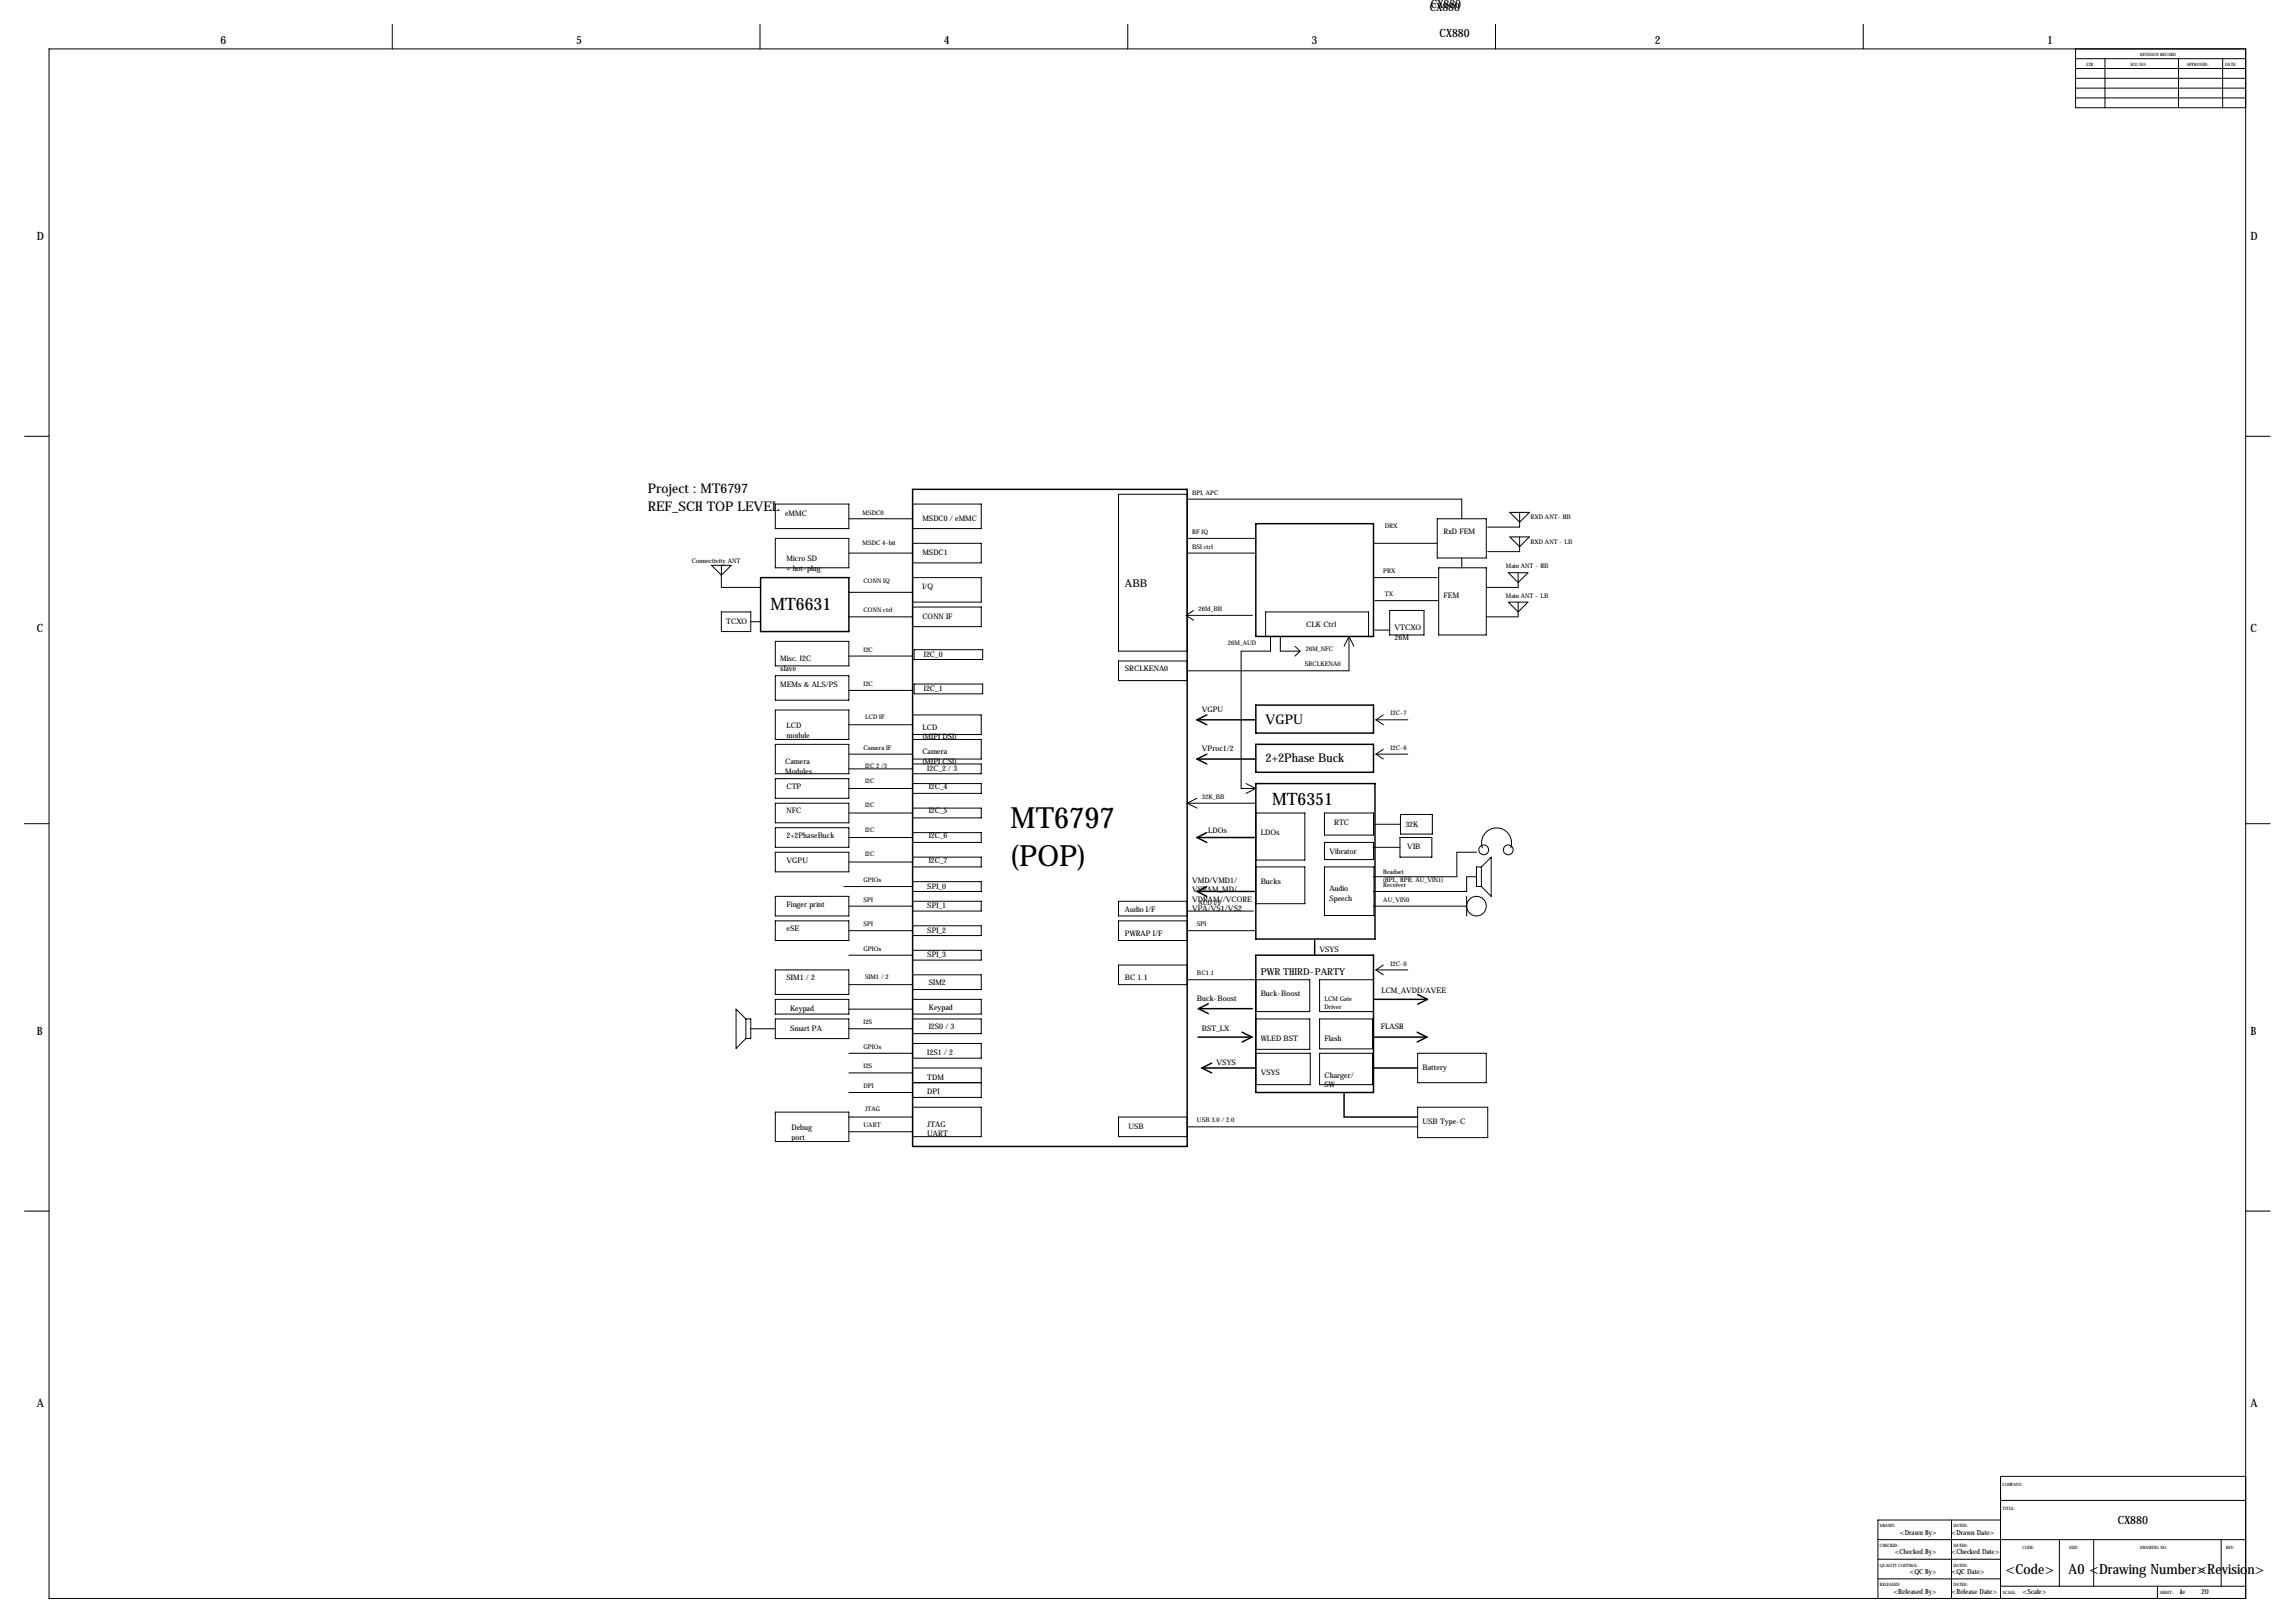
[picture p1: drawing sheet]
<svg xmlns="http://www.w3.org/2000/svg" width="1189mm" height="841mm" viewBox="0 0 1189 841" stroke-linecap="round" stroke-linejoin="round" font-family="sans-serif">
<defs><g id="words">
<g font-size="15.1">
<text x="524" y="429">MT6797</text>
<text x="524" y="449">(POP)</text>
</g>
<g font-size="8.9">
<text x="399" y="316">MT6631</text>
<text x="659" y="417">MT6351</text>
</g>
<g font-size="7.3">
<text x="1039" y="815">&lt;Code&gt;</text>
<text x="1072" y="815">A0 &lt;Drawing Number&gt;</text>
<text x="1138" y="815">&lt;Revision&gt;</text>
</g>
<g font-size="6.9">
<text x="336" y="256">Project : MT6797</text>
<text x="336" y="265">REF_SCH TOP LEVEL</text>
<text x="656" y="375">VGPU</text>
</g>
<text font-size="6.3" x="656" y="395">2+2Phase Buck</text>
<g font-size="5.9">
<text x="741" y="6">CX880</text>
<text x="114" y="23">6</text>
<text x="298" y="23">5</text>
<text x="489" y="23">4</text>
<text x="679" y="23">3</text>
<text x="746" y="19">CX880</text>
<text x="857" y="23">2</text>
<text x="1060" y="23">1</text>
<text x="19" y="124">D</text>
<text x="1166" y="124">D</text>
<text x="19" y="328">C</text>
<text x="1166" y="328">C</text>
<text x="19" y="536">B</text>
<text x="1166" y="536">B</text>
<text x="19" y="729">A</text>
<text x="1166" y="729">A</text>
<text x="1097" y="789">CX880</text>
</g>
<text font-size="5.6" x="583" y="304">ABB</text>
<text font-size="4.9" x="653" y="505">PWR THIRD-PARTY</text>
<g font-size="4">
<text x="407" y="267">eMMC</text>
<text x="478" y="270">MSDC0 / eMMC</text>
<text x="748" y="277">RxD FEM</text>
<text x="478" y="288">MSDC1</text>
<text x="407" y="291">Micro SD</text>
<text x="407" y="296">+ hot-plug</text>
<text x="478" y="305">I/Q</text>
<text x="748" y="310">FEM</text>
<text x="376" y="323">TCXO</text>
<text x="478" y="321">CONN IF</text>
<text x="677" y="325">CLK Ctrl</text>
<text x="722" y="326">VTCXO</text>
<text x="722" y="331">26M</text>
<text x="479" y="340">I2C_0</text>
<text x="404" y="342">Misc. I2C</text>
<text x="404" y="347">slave</text>
<text x="583" y="348">SRCLKENA0</text>
<text x="404" y="356">MEMs &amp; ALS/PS</text>
<text x="479" y="358">I2C_1</text>
<text x="623" y="369">VGPU</text>
<text x="407" y="377">LCD</text>
<text x="478" y="378">LCD</text>
<text x="407" y="382">module</text>
<text x="478" y="383">(MIPI DSI)</text>
<text x="623" y="389">VProc1/2</text>
<text x="407" y="396">Camera</text>
<text x="478" y="391">Camera</text>
<text x="478" y="396">(MIPI CSI)</text>
<text x="407" y="401">Modules</text>
<text x="480" y="399">I2C_2 / 3</text>
<text x="407" y="409">CTP</text>
<text x="481" y="409">I2C_4</text>
<text x="407" y="421">NFC</text>
<text x="481" y="421">I2C_5</text>
<text x="626" y="432">LDOs</text>
<text x="691" y="427">RTC</text>
<text x="728" y="428">32K</text>
<text x="407" y="434">2+2PhaseBuck</text>
<text x="481" y="434">I2C_6</text>
<text x="653" y="432">LDOs</text>
<text x="689" y="442">Vibrator</text>
<text x="729" y="440">VIB</text>
<text x="407" y="447">VGPU</text>
<text x="481" y="447">I2C_7</text>
<text x="480" y="460">SPI_0</text>
<text x="618" y="457">VMD/VMD1/</text>
<text x="653" y="458">Bucks</text>
<text x="689" y="462">Audio</text>
<text x="618" y="462">VSRAM_MD/</text>
<text x="618" y="467">VDRAM//VCORE</text>
<text x="689" y="467">Speech</text>
<text x="407" y="470">Finger print</text>
<text x="480" y="470">SPI_1</text>
<text x="583" y="472">Audio I/F</text>
<text x="618" y="472">VPA/VS1/VS2</text>
<text x="407" y="482">eSE</text>
<text x="480" y="483">SPI_2</text>
<text x="583" y="485">PWRAP I/F</text>
<text x="480" y="496">SPI_3</text>
<text x="684" y="493">VSYS</text>
<text x="407" y="508">SIM1 / 2</text>
<text x="583" y="508">BC 1.1</text>
<text x="481" y="510">SIM2</text>
<text x="716" y="514">LCM_AVDD/AVEE</text>
<text x="620" y="519">Buck-Boost</text>
<text x="653" y="516">Buck-Boost</text>
<text x="409" y="524">Keypad</text>
<text x="481" y="523">Keypad</text>
<text x="409" y="534">Smart PA</text>
<text x="481" y="533">I2S0 / 3</text>
<text x="623" y="534">BST_LX</text>
<text x="715" y="533">FLASH</text>
<text x="653" y="539">WLED BST</text>
<text x="686" y="539">Flash</text>
<text x="480" y="547">I2S1 / 2</text>
<text x="630" y="552">VSYS</text>
<text x="653" y="557">VSYS</text>
<text x="737" y="554">Battery</text>
<text x="480" y="559">TDM</text>
<text x="686" y="558">Charger/</text>
<text x="686" y="563">SW</text>
<text x="480" y="567">DPI</text>
<text x="410" y="585">Debug</text>
<text x="480" y="584">JTAG</text>
<text x="585" y="585">USB</text>
<text x="737" y="582">USB Type-C</text>
<text x="410" y="590">port</text>
<text x="480" y="589">UART</text>
</g>
<g font-size="3.6">
<text x="984" y="795">&lt;Drawn By&gt;</text>
<text x="1011" y="795">&lt;Drawn Date&gt;</text>
<text x="981" y="805">&lt;Checked By&gt;</text>
<text x="1011" y="805">&lt;Checked Date&gt;</text>
<text x="989" y="815">&lt;QC By&gt;</text>
<text x="1011" y="815">&lt;QC Date&gt;</text>
<text x="981" y="825">&lt;Released By&gt;</text>
<text x="1011" y="825">&lt;Release Date&gt;</text>
<text x="1048" y="825">&lt;Scale&gt;</text>
<text x="1129" y="825">1</text>
<text x="1140" y="825">20</text>
</g>
<g font-size="3.3">
<text x="618" y="256">BPI, APC</text>
<text x="447" y="267">MSDC0</text>
<text x="793" y="269">RXD ANT- HB</text>
<text x="717" y="273">DRX</text>
<text x="618" y="277">RF IQ</text>
<text x="793" y="282">RXD ANT - LB</text>
<text x="447" y="282">MSDC 4-bit</text>
<text x="618" y="284">BSI ctrl</text>
<text x="358" y="292">Connectivity ANT</text>
<text x="717" y="297">PRX</text>
<text x="780" y="294">Main ANT - HB</text>
<text x="447" y="302">CONN IQ</text>
<text x="717" y="309">TX</text>
<text x="780" y="310">Main ANT - LB</text>
<text x="447" y="317">CONN ctrl</text>
<text x="621" y="316">26M_BB</text>
<text x="636" y="334">26M_AUD</text>
<text x="447" y="338">I2C</text>
<text x="676" y="337">26M_NFC</text>
<text x="676" y="345">SRCLKENA0</text>
<text x="447" y="355">I2C</text>
<text x="720" y="371">I2C-7</text>
<text x="448" y="372">LCD IF</text>
<text x="447" y="388">Camera IF</text>
<text x="720" y="388">I2C-6</text>
<text x="448" y="398">I2C 2 /3</text>
<text x="448" y="405">I2C</text>
<text x="623" y="414">32K_BB</text>
<text x="448" y="418">I2C</text>
<text x="448" y="431">I2C</text>
<text x="448" y="443">I2C</text>
<text x="717" y="453">Headset</text>
<text x="447" y="457">GPIOs</text>
<text x="717" y="459">Receiver</text>
<text x="717" y="457">(HPL, HPR, AU_VIN1)</text>
<text x="447" y="467">SPI</text>
<text x="717" y="467">AU_VIN0</text>
<text x="621" y="469">AUD I/F</text>
<text x="447" y="480">SPI</text>
<text x="620" y="480">SPI</text>
<text x="447" y="492">GPIOs</text>
<text x="720" y="500">I2C-0</text>
<text x="448" y="507">SIM1 / 2</text>
<text x="620" y="505">BC1.1</text>
<text x="686" y="519">LCM Gate</text>
<text x="686" y="523">Driver</text>
<text x="447" y="531">I2S</text>
<text x="447" y="543">GPIOs</text>
<text x="447" y="553">I2S</text>
<text x="447" y="564">DPI</text>
<text x="448" y="576">JTAG</text>
<text x="620" y="581">USB 3.0 / 2.0</text>
<text x="447" y="584">UART</text>
</g>
<g font-size="2.3">
<text x="1109" y="29">REVISION RECORD</text>
<text x="1081" y="34">LTR</text>
<text x="1104" y="34">ECO NO:</text>
<text x="1133" y="34">APPROVED:</text>
<text x="1153" y="34">DATE:</text>
<text x="1037" y="770">COMPANY:</text>
<text x="1037" y="782">TITLE:</text>
<text x="974" y="791">DRAWN:</text>
<text x="1012" y="791">DATED:</text>
<text x="974" y="801">CHECKED:</text>
<text x="1012" y="801">DATED:</text>
<text x="1048" y="803">CODE:</text>
<text x="1072" y="803">SIZE:</text>
<text x="1109" y="803">DRAWING NO:</text>
<text x="1153" y="803">REV:</text>
<text x="974" y="811">QUALITY CONTROL:</text>
<text x="1012" y="811">DATED:</text>
<text x="974" y="822">RELEASED:</text>
<text x="1012" y="822">DATED:</text>
<text x="1038" y="825">SCALE:</text>
<text x="1119" y="825">SHEET:</text>
<text x="1129" y="825">OF</text>
</g>
</g></defs>
<g fill="none" stroke="#000" stroke-width=".52">
<path d="M203 13v12M394 13v12M584 13v12M775 13v12M965 13v12M25 25h1138v803h-1138zM1075 25v31h88M1075 30h88M1075 35h88M1090 30v26M1129 30v26M1151 30v26"/>
<path d="M1075 41h88M1075 46h88M1075 51h88M13 226h12M1163 226h13M579 256h36v81h-36zM615 259h142v10M402 261h38v13h-38zM402 279h38v15h-38zM440 269h33M473 261h35v13h-35zM615 279h36"/>
<path d="M745 269h25v20h-25zM782 265h10l-5 5zM782 278h10l-5 5zM787 265v8h-16M787 278v8h-16M369 293h10l-5 5zM374 293v11h20M440 286h33M473 281h35v11h-35zM473 299h35v13h-35zM615 286h36M712 281h33"/>
<path d="M712 299h33M745 294h25v35h-25zM757 289v5M781 297h11l-6 5zM786 297v7h-16M374 317h15v10h-15zM440 307h33M440 320h33M473 314h35v11h-35zM614 319l4 2M614 319h35M618 316l-4 3"/>
<path d="M656 317h53v13h-53zM712 311h33M720 316h18v13h-18zM781 312h11l-6 5zM786 312v8h-16M389 322h5M402 332h38v13h-38zM440 340h33M474 337h35v5h-35zM658 330v7h-15v71h8M663 330v7h10M671 335l2 2"/>
<path d="M673 337l-2 3M699 330v17h-84M699 330l2 5M699 330l-3 5M712 326h8M402 350h38v13h-38zM440 358h33M474 354h35v5h-35zM579 342h36v11h-36zM402 368h38v15h-38zM440 375h33M473 370h35v10h-35z"/>
<path d="M713 373h16M713 373l4 2M717 370l-4 3M402 386h38v15h-38zM440 391h33M440 398h33M473 383h35v10h-35zM473 396h35v5h-35zM713 391h16M713 391l4 2M717 388l-4 3M402 403h38v10h-38z"/>
<path d="M402 416h38v10h-38zM440 408h33M473 406h35v5h-35zM473 419h35v5h-35zM615 416h36M615 416l5 3M620 413l-5 3M645 406l6 2M651 408l-6 3M13 427h12M402 429h38v10h-38zM440 434h33"/>
<path d="M440 421h33M473 431h35v5h-35zM651 421h25v24h-25zM686 421h26v12h-26zM686 436h26v9h-26zM711 439h14M712 427h13M725 434h17v10h-17zM725 422h17v10h-17zM768 439a8 8 0 0 1 7-10 8 8 0 0 1 8 10M1163 427h13M402 441h38v11h-38z"/>
<path d="M437 459h36M440 447h33M473 444h35v5h-35zM473 457h35v5h-35zM651 449h25v19h-25zM686 449h26v25h-26zM765 454h-5v8h-48M765 441h-10v13h-43M767 449h-2v10h2M767 449v10M767 449l5-5v20l-5-5M402 477h38v10h-38z"/>
<path d="M402 464h38v10h-38zM440 469h33M473 467h35v5h-35zM473 480h35v5h-35zM579 467h36v7h-36zM579 477h36v10h-36zM615 472h34M712 469h48M760 464v10M440 482h33M440 495h33M473 492h35v5h-35z"/>
<path d="M579 500h36v10h-36zM615 482h36M717 500l-4 2M402 502h38v13h-38zM402 518h38v7h-38zM440 510h33M473 505h35v8h-35zM473 518h35v7h-35zM615 507h63v17h-27v-17M684 507h28v17h-28zM713 502h16M713 502l4 3"/>
<path d="M386 528h3v10h-3M386 528l-5-5v20l5-5M386 528v10M389 533h13M402 528h38v10h-38zM440 533h33M440 523h33M473 528h35v7h-35zM651 528h27v16h-27zM684 528h27v15h-27zM440 546h33M440 556h33"/>
<path d="M473 540h35v8h-35zM473 553h35v15h-35zM651 546h28v16h-28zM684 546h27v16h-27zM734 546h36v15h-36zM402 576h38v15h-38zM440 579h33M440 566h33M473 574h35v15h-35zM473 561h35M579 579h36v10h-36zM734 574h37v15h-37z"/>
<path d="M440 586h33M615 584h119M13 627h12M1163 627h13M1036 777h127M1163 765h-127v63M973 797h190M1011 787v41M1036 787h-63v41M1067 797v25M1085 797v25M1151 797v25"/>
<path d="M973 808h63M973 818h63M1036 822h127M1118 822v6"/>
<circle cx="769" cy="440" r="2.5"/>
<circle cx="781" cy="440" r="2.5"/>
<circle cx="765" cy="469" r="5"/>
</g>
<g fill="none" stroke="#000" stroke-width=".76">
<path d="M473 253h142v341h-142zM651 271h61v59h-61zM394 299h46v28h-46zM620 373h31M620 373l5 2M625 370l-5 3M651 365h61v15h-61zM620 393l5 3M620 393h31M625 391l-5 2M651 386h61v14h-61zM651 406h61v80h-61z"/>
<path d="M620 434h31M620 434l5 2M625 431l-5 3M625 459l-5 3M620 462h31M620 462l5 2M651 495h61v71h-61zM681 487v8M626 520l-5 2M712 518h27M734 515l5 3M739 518l-5 2"/>
<path d="M621 537h28M621 522l5 3M621 522h28M643 535l6 2M649 537l-6 3M711 537h28M734 535l5 2M739 537l-5 3M623 553h28M623 553l5 3M628 551l-5 2M712 553h22"/>
<path d="M696 566v13h38"/>
</g>
<use href="#words"/>
</svg>
